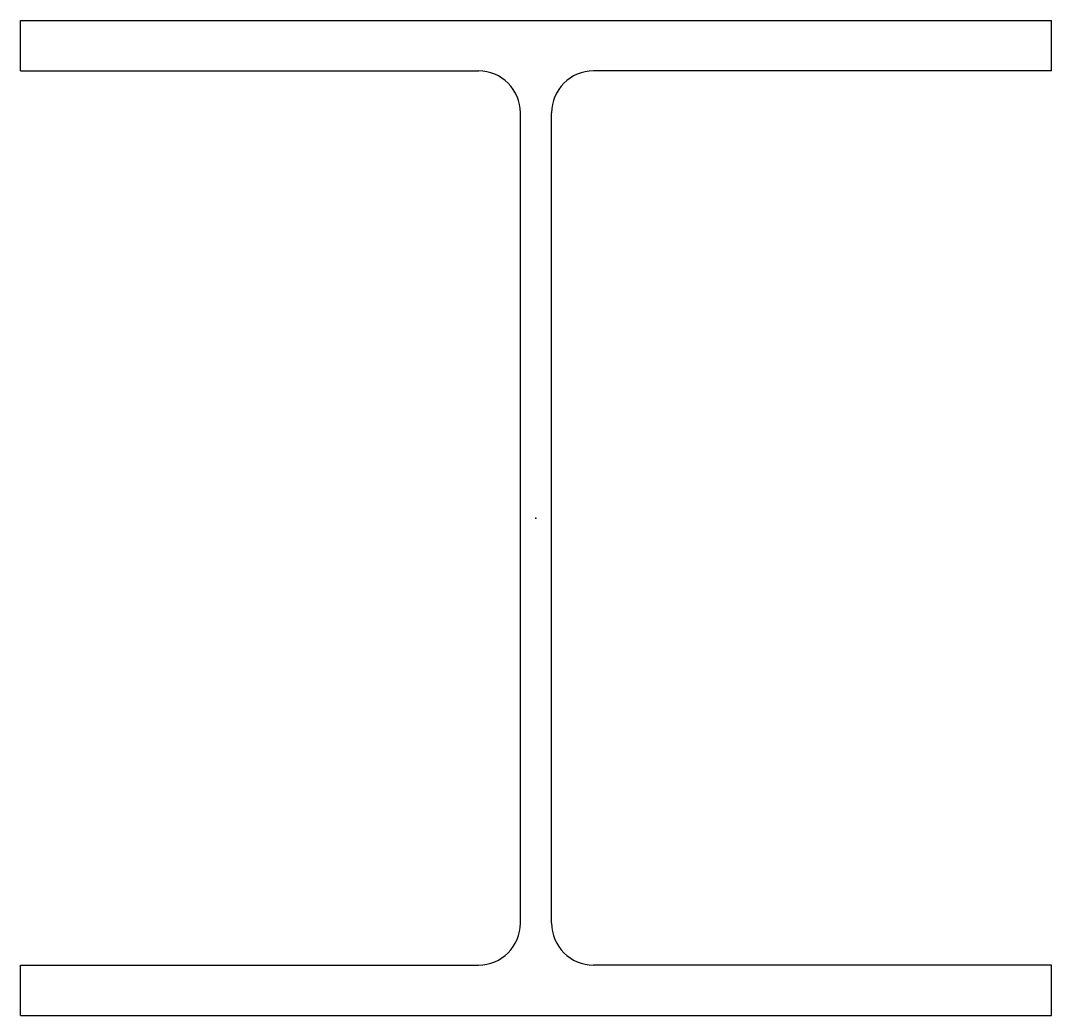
# Model space of a CAD drawing. Header units: millimetres. Extents: x -184 to 184, y -178 to 178.
import ezdxf

# ---------------------------------------------------------------- set-up
doc = ezdxf.new("R2010")
doc.units = ezdxf.units.MM
doc.layers.add('Profile', color=7, linetype='Continuous')

msp = doc.modelspace()

# ---------------------------------------------------------------- linework, layer by layer
at = {"layer": 'Profile'}
for p, q in [((-184.5, 178), (184.5, 178)), ((-184.5, 160), (-184.5, 178)), ((184.5, 160), (184.5, 178)), ((-184.5, 160), (-20.6, 160)), ((184.5, 160), (20.6, 160)), ((-5.6, -145), (-5.6, 145)), ((5.6, -145), (5.6, 145)), ((-184.5, -178), (-184.5, -160)), ((-184.5, -160), (-20.6, -160)), ((184.5, -160), (20.6, -160)), ((184.5, -178), (184.5, -160)), ((-184.5, -178), (184.5, -178))]:
    msp.add_line(p, q, dxfattribs=at)
for centre, start, end in [((-20.6, 145), 0, 90), ((20.6, 145), 90, 180), ((-20.6, -145), 270, 0), ((20.6, -145), 180, 270)]:
    msp.add_arc(centre, 15, start, end, dxfattribs=at)
msp.add_point((0, 0), dxfattribs=at)

doc.saveas('drawing.dxf')
